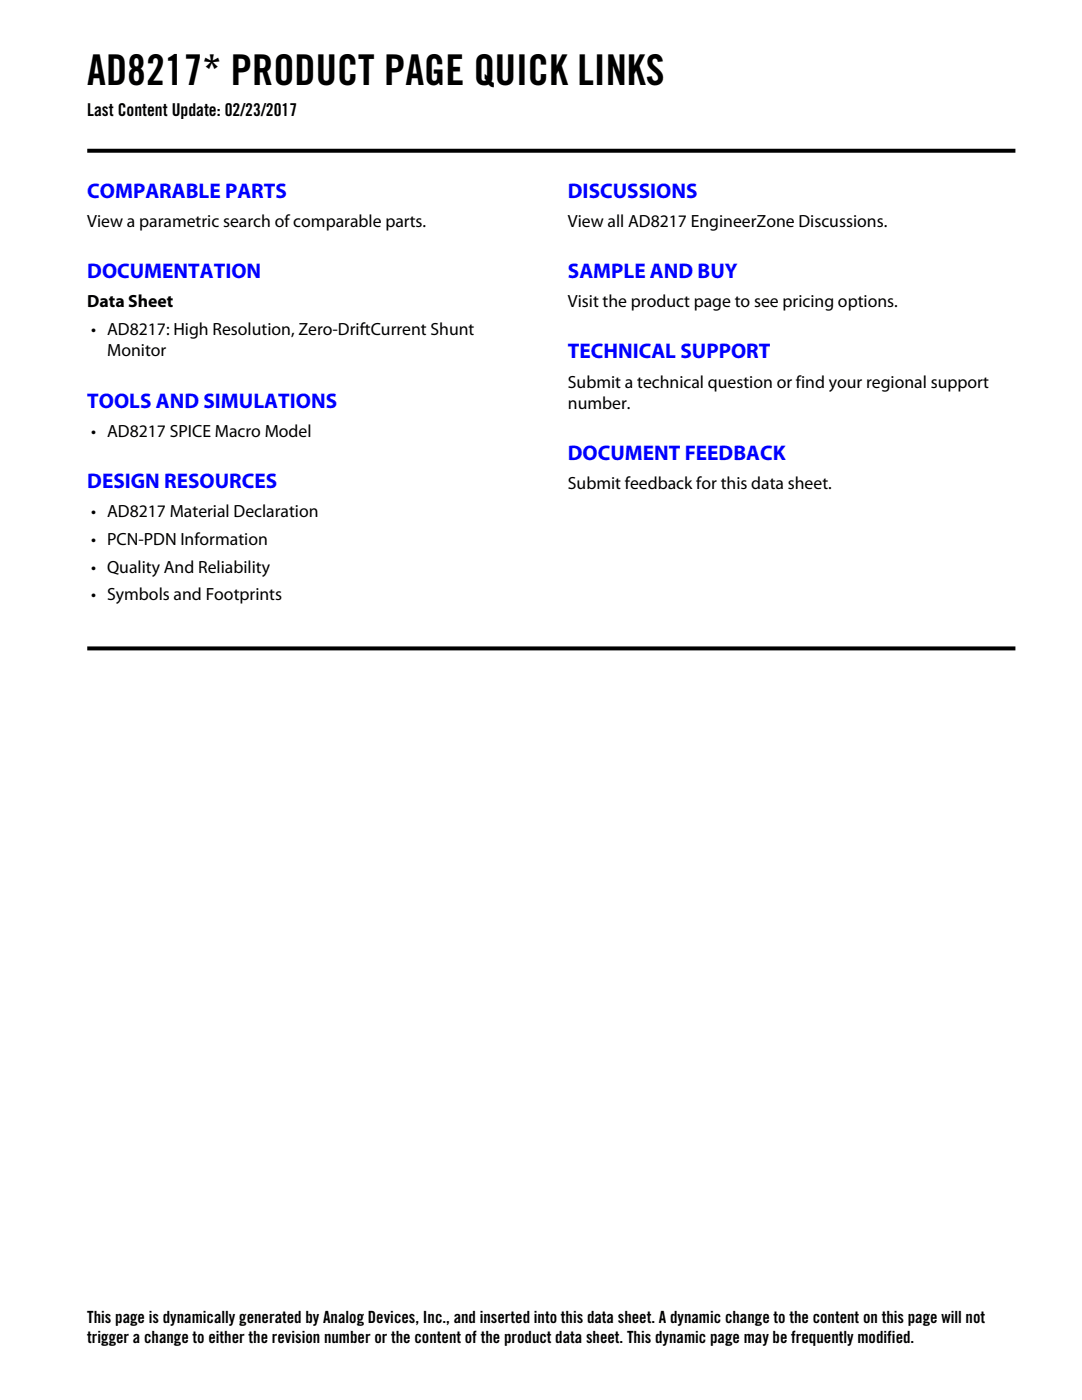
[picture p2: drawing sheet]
<svg xmlns="http://www.w3.org/2000/svg" width="216mm" height="279mm" viewBox="0 0 216 279" stroke-linecap="round" stroke-linejoin="round" font-family="sans-serif">
<defs><g id="words">
<text font-size="8.5" x="17.4" y="17">AD8217* PRODUCT PAGE QUICK LINKS</text>
<g font-size="4.2" fill="#00f">
<text x="17.4" y="39.5">COMPARABLE PARTS</text>
<text x="113.3" y="39.5">DISCUSSIONS</text>
<text x="17.4" y="55.5">DOCUMENTATION</text>
<text x="113.3" y="55.5">SAMPLE AND BUY</text>
<text x="113.3" y="71.5">TECHNICAL SUPPORT</text>
<text x="17.4" y="81.3">TOOLS AND SIMULATIONS</text>
<text x="113.3" y="91.8">DOCUMENT FEEDBACK</text>
<text x="17.4" y="97.4">DESIGN RESOURCES</text>
</g>
<g font-size="3.5">
<text x="17.4" y="23.1">Last Content Update: 02/23/2017</text>
<text x="17.4" y="45.3">View a parametric search of comparable parts.</text>
<text x="113.3" y="45.3">View all AD8217 EngineerZone Discussions.</text>
<text x="17.4" y="61.3">Data Sheet</text>
<text x="113.3" y="61.3">Visit the product page to see pricing options.</text>
<text x="18.2" y="66.9">• AD8217: High Resolution, Zero-DriftCurrent Shunt</text>
<text x="21.4" y="71.1">Monitor</text>
<text x="113.3" y="77.3">Submit a technical question or find your regional support</text>
<text x="113.3" y="81.6">number.</text>
<text x="18.2" y="87.1">• AD8217 SPICE Macro Model</text>
<text x="113.3" y="97.6">Submit feedback for this data sheet.</text>
<text x="18.2" y="103.2">• AD8217 Material Declaration</text>
<text x="18.2" y="108.7">• PCN-PDN Information</text>
<text x="18.2" y="114.3">• Quality And Reliability</text>
<text x="18.2" y="119.8">• Symbols and Footprints</text>
</g>
<g font-size="3.4">
<text x="17.4" y="264.1">This page is dynamically generated by Analog Devices, Inc., and inserted into this data sheet. A dynamic change to the content on this page will not</text>
<text x="17.4" y="268.1">trigger a change to either the revision number or the content of the product data sheet. This dynamic page may be frequently modified.</text>
</g>
</g></defs>
<g fill="#000">
<path d="M17.4 29.7h92.4l.4 .8h-92.8zM109.8 29.7h92.8v.8h-92.4z"/>
<path d="M17.4 129h92.4l.4 .8h-92.8zM109.8 129h92.8v.8h-92.4z"/>
</g>
<use href="#words"/>
</svg>
